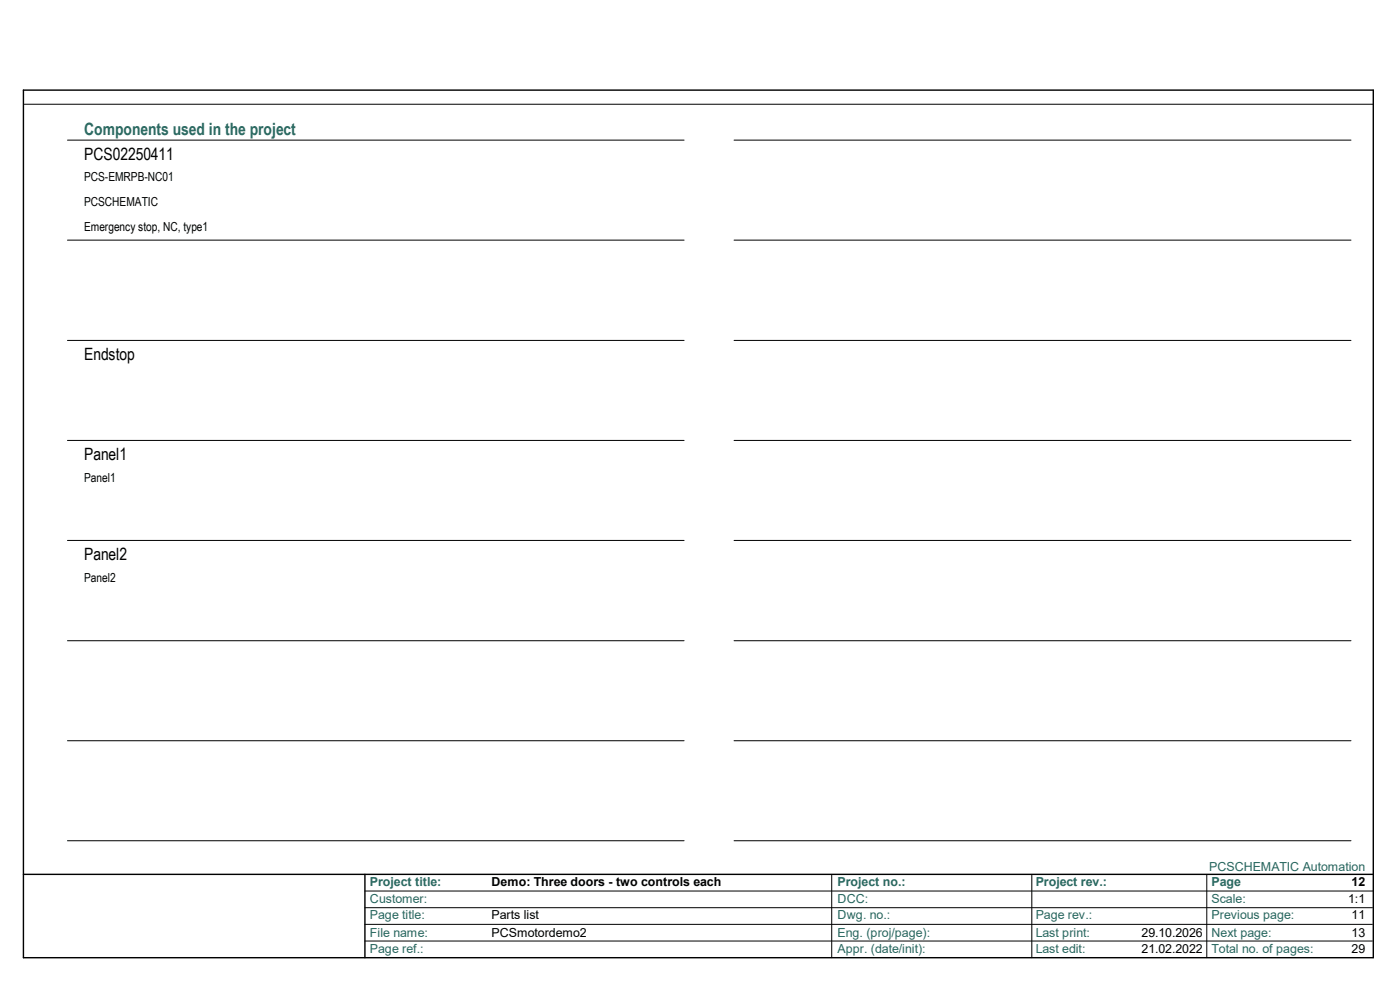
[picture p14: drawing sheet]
<svg xmlns="http://www.w3.org/2000/svg" width="420mm" height="297mm" viewBox="0 0 420 297" stroke-linecap="round" stroke-linejoin="round" font-family="sans-serif">
<defs><g id="words">
<text font-size="5.1" fill="#27675f" x="25.2" y="40.4">Components used in the project</text>
<g font-size="5.1">
<text x="25.2" y="47.9">PCS02250411</text>
<text x="25.2" y="107.8">Endstop</text>
<text x="25.2" y="137.9">Panel1</text>
<text x="25.2" y="167.8">Panel2</text>
</g>
<g font-size="3.7">
<text x="25.2" y="54.3">PCS-EMRPB-NC01</text>
<text x="25.2" y="61.9">PCSCHEMATIC</text>
<text x="25.2" y="69.3">Emergency stop, NC, type1</text>
<text x="25.2" y="144.3">Panel1</text>
<text x="25.2" y="174.4">Panel2</text>
<text x="147.5" y="265.6">Demo: Three doors - two controls each</text>
<text x="405.5" y="265.6">12</text>
<text x="147.5" y="275.5">Parts list</text>
<text x="404.5" y="270.7">1:1</text>
<text x="405.5" y="275.5">11</text>
<text x="147.5" y="280.7">PCSmotordemo2</text>
<text x="342.5" y="280.7">29.10.2026</text>
<text x="405.5" y="280.7">13</text>
<text x="342.5" y="285.5">21.02.2022</text>
<text x="405.5" y="285.5">29</text>
</g>
<g font-size="3.7" fill="#27675f">
<text x="362.8" y="260.9">PCSCHEMATIC Automation</text>
<text x="111" y="265.6">Project title:</text>
<text x="251.3" y="265.6">Project no.:</text>
<text x="310.7" y="265.6">Project rev.:</text>
<text x="363.5" y="265.6">Page</text>
<text x="111" y="270.7">Customer:</text>
<text x="111" y="275.5">Page title:</text>
<text x="251.3" y="275.5">Dwg. no.:</text>
<text x="251.3" y="270.7">DCC:</text>
<text x="310.7" y="275.5">Page rev.:</text>
<text x="363.5" y="275.5">Previous page:</text>
<text x="363.5" y="270.7">Scale:</text>
<text x="111" y="280.7">File name:</text>
<text x="251.3" y="280.7">Eng. (proj/page):</text>
<text x="310.7" y="280.7">Last print:</text>
<text x="363.5" y="280.7">Next page:</text>
<text x="111" y="285.5">Page ref.:</text>
<text x="251.3" y="285.5">Appr. (date/init):</text>
<text x="310.7" y="285.5">Last edit:</text>
<text x="363.5" y="285.5">Total no. of pages:</text>
</g>
</g></defs>
<path d="M7 27h405v260h-405zM7 262h405M109.5 262v25" fill="none" stroke="#000" stroke-width=".42"/>
<g fill="none" stroke="#000" stroke-width=".3">
<path d="M7.3 31.2h404.7M20.2 42h185M220.2 42h185.1M20.2 72h185M220.2 72h185.1M20.2 102h185M220.2 102h185.1M20.2 132h185M220.2 132h185.1M20.2 162h185M220.2 162h185.1M20.2 192h185"/>
<path d="M220.2 192h185.1M20.2 222h185M220.2 222h185.1M20.2 252h185M220.2 252h185.1M109.5 272h302.2M109.5 277h302.2M109.5 267h302.5M249.5 262v25M309.5 262v25M362 262v25M109.5 282h302.2"/>
</g>
<use href="#words"/>
</svg>
